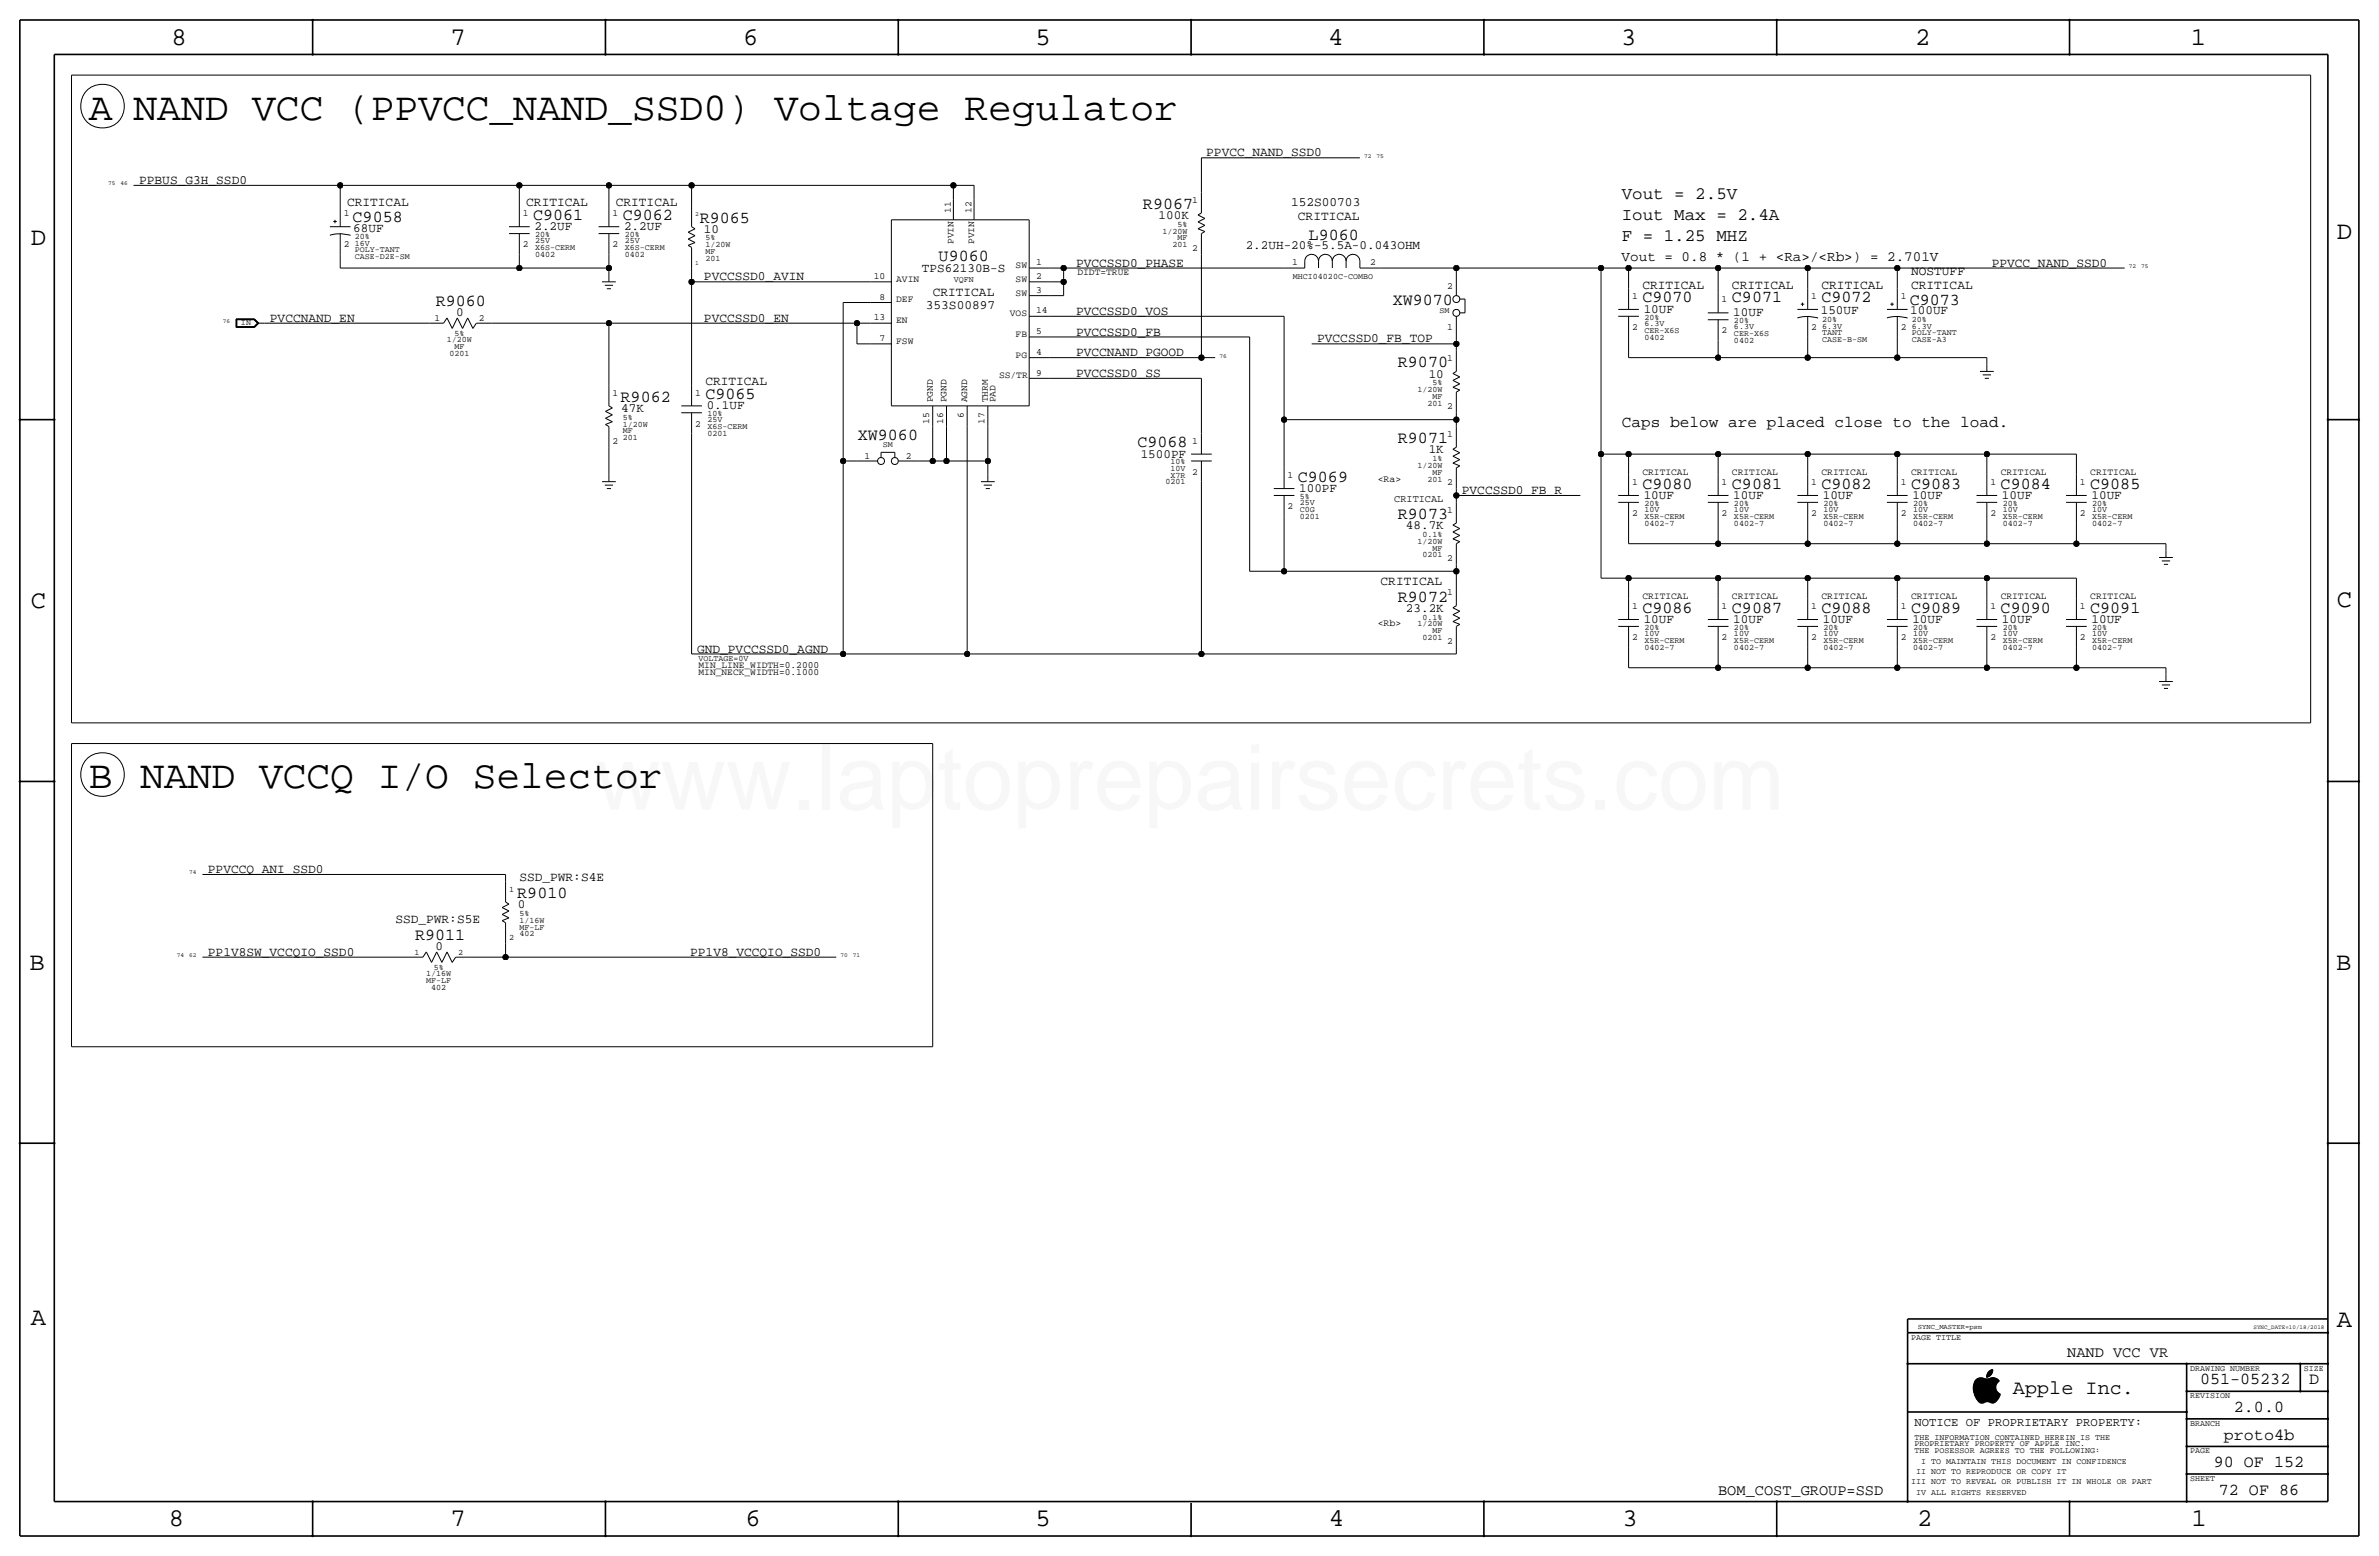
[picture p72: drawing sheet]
<svg xmlns="http://www.w3.org/2000/svg" width="877mm" height="574mm" viewBox="0 0 877 574" stroke-linecap="round" stroke-linejoin="round" font-family="sans-serif">
<defs><g id="words">
<text font-size="33.5" fill="#f00" x="219.3" y="298.4">www.laptoprepairsecrets.com</text>
<g font-size="14.6">
<text x="32.7" y="44.2">A NAND VCC (PPVCC_NAND_SSD0) Voltage Regulator</text>
<text x="32.7" y="290.6">B</text>
<text x="51.8" y="290.6">NAND VCCQ I/O Selector</text>
</g>
<g font-size="9.4">
<text x="63.2" y="16.5">8</text>
<text x="166.1" y="16.5">7</text>
<text x="274" y="16.5">6</text>
<text x="381.7" y="16.5">5</text>
<text x="489.7" y="16.5">4</text>
<text x="597.6" y="16.5">3</text>
<text x="706.1" y="16.5">2</text>
<text x="807.7" y="16.5">1</text>
<text x="861.5" y="88.1">D</text>
<text x="11.4" y="90.4">D</text>
<text x="11.4" y="224.3">C</text>
<text x="861.5" y="223.8">C</text>
<text x="10.9" y="357.6">B</text>
<text x="861.3" y="357.4">B</text>
<text x="11.4" y="488.4">A</text>
<text x="861.5" y="489.2">A</text>
<text x="62.2" y="562.6">8</text>
<text x="166.1" y="562.6">7</text>
<text x="274.8" y="562.6">6</text>
<text x="381.7" y="562.6">5</text>
<text x="489.9" y="562.6">4</text>
<text x="598.1" y="562.6">3</text>
<text x="706.8" y="562.6">2</text>
<text x="807.9" y="562.6">1</text>
</g>
<text font-size="7.4" x="742.1" y="513.9">Apple Inc.</text>
<g font-size="6.5">
<text x="597.9" y="73.4">Vout = 2.5V</text>
<text x="597.9" y="81">Iout Max = 2.4A</text>
<text x="597.9" y="88.7">F = 1.25 MHZ</text>
</g>
<g font-size="6.2">
<text x="421.4" y="77">R9067</text>
<text x="130" y="81.8">C9058</text>
<text x="196.5" y="81">C9061</text>
<text x="229.6" y="81">C9062</text>
<text x="258" y="82">R9065</text>
<text x="482.5" y="88.4">L9060</text>
<text x="346" y="96.3">U9060</text>
<text x="160.6" y="112.8">R9060</text>
<text x="513.4" y="112.5">XW9070</text>
<text x="605.5" y="111.5">C9070</text>
<text x="638.5" y="111.5">C9071</text>
<text x="671.5" y="111.5">C9072</text>
<text x="704" y="112.3">C9073</text>
<text x="515.4" y="135.4">R9070</text>
<text x="228.8" y="148.1">R9062</text>
<text x="260" y="147.1">C9065</text>
<text x="316.3" y="162">XW9060</text>
<text x="419.4" y="164.8">C9068</text>
<text x="515.4" y="163.3">R9071</text>
<text x="478.5" y="177.5">C9069</text>
<text x="605.5" y="180.1">C9080</text>
<text x="638.5" y="180.1">C9081</text>
<text x="671.5" y="180.1">C9082</text>
<text x="704.6" y="180.1">C9083</text>
<text x="737.6" y="180.1">C9084</text>
<text x="770.6" y="180.1">C9085</text>
<text x="515.4" y="191.3">R9073</text>
<text x="515.4" y="221.7">R9072</text>
<text x="605.5" y="225.8">C9086</text>
<text x="638.5" y="225.8">C9087</text>
<text x="671.5" y="225.8">C9088</text>
<text x="704.6" y="225.8">C9089</text>
<text x="737.6" y="225.8">C9090</text>
<text x="770.6" y="225.8">C9091</text>
<text x="190.7" y="331">R9010</text>
<text x="153" y="346.5">R9011</text>
<text x="811.1" y="510.3">051-05232</text>
<text x="851.3" y="510.3">D</text>
<text x="823.6" y="520.4">2.0.0</text>
<text x="819.9" y="530.6">proto4b</text>
<text x="816.2" y="540.8">90 OF 152</text>
<text x="818" y="550.9">72 OF 86</text>
</g>
<text font-size="5.9" x="597.9" y="157.2">Caps below are placed close to the load.</text>
<g font-size="5.6">
<text x="762.1" y="500.1">NAND VCC VR</text>
<text x="633.4" y="550.9">BOM_COST_GROUP=SSD</text>
</g>
<text font-size="5.3" x="597.8" y="96.3">Vout = 0.8 * (1 + &lt;Ra&gt;/&lt;Rb&gt;) = 2.701V</text>
<g font-size="4.7">
<text x="444.7" y="57.6">PPVCC_NAND_SSD0</text>
<text x="51.3" y="67.9">PPBUS_G3H_SSD0</text>
<text x="128" y="75.9">CRITICAL</text>
<text x="194" y="75.9">CRITICAL</text>
<text x="227" y="75.9">CRITICAL</text>
<text x="476" y="75.9">152S00703</text>
<text x="427.2" y="80.8">100K</text>
<text x="478.5" y="81">CRITICAL</text>
<text x="130.2" y="85.4">68UF</text>
<text x="197" y="84.9">2.2UF</text>
<text x="230.1" y="84.9">2.2UF</text>
<text x="259.5" y="85.9">10</text>
<text x="459.3" y="92">2.2UH-20%-5.5A-0.043OHM</text>
<text x="339.9" y="100.1">TPS62130B-S</text>
<text x="396.7" y="98.3">PVCCSSD0_PHASE</text>
<text x="704.6" y="101.3">NOSTUFF</text>
<text x="734.3" y="98.3">PPVCC_NAND_SSD0</text>
<text x="259.5" y="103.4">PVCCSSD0_AVIN</text>
<text x="605.5" y="106.4">CRITICAL</text>
<text x="638.5" y="106.4">CRITICAL</text>
<text x="671.5" y="106.4">CRITICAL</text>
<text x="704.6" y="106.4">CRITICAL</text>
<text x="343.9" y="109">CRITICAL</text>
<text x="99.5" y="118.6">PVCCNAND_EN</text>
<text x="168.2" y="116.3">0</text>
<text x="259.5" y="118.6">PVCCSSD0_EN</text>
<text x="341.3" y="114">353S00897</text>
<text x="396.7" y="116.1">PVCCSSD0_VOS</text>
<text x="606" y="115.3">10UF</text>
<text x="639" y="116.6">10UF</text>
<text x="671.3" y="115.8">150UF</text>
<text x="704.3" y="115.8">100UF</text>
<text x="396.7" y="123.7">PVCCSSD0_FB</text>
<text x="396.7" y="131.3">PVCCNAND_PGOOD</text>
<text x="485.6" y="126.2">PVCCSSD0_FB_TOP</text>
<text x="260.1" y="142">CRITICAL</text>
<text x="396.7" y="138.9">PVCCSSD0_SS</text>
<text x="526.7" y="139.2">10</text>
<text x="229" y="151.9">47K</text>
<text x="260.5" y="150.9">0.1UF</text>
<text x="526.7" y="167.1">1K</text>
<text x="420.5" y="168.7">1500PF</text>
<text x="479" y="181.4">100PF</text>
<text x="539" y="182.1">PVCCSSD0_FB_R</text>
<text x="606" y="183.9">10UF</text>
<text x="639" y="183.9">10UF</text>
<text x="672" y="183.9">10UF</text>
<text x="705" y="183.9">10UF</text>
<text x="738" y="183.9">10UF</text>
<text x="771.1" y="183.9">10UF</text>
<text x="518.3" y="195.1">48.7K</text>
<text x="509" y="215.6">CRITICAL</text>
<text x="518.3" y="225.6">23.2K</text>
<text x="606" y="229.6">10UF</text>
<text x="639" y="229.6">10UF</text>
<text x="672" y="229.6">10UF</text>
<text x="705" y="229.6">10UF</text>
<text x="738" y="229.6">10UF</text>
<text x="771.1" y="229.6">10UF</text>
<text x="257" y="240.5">GND_PVCCSSD0_AGND</text>
<text x="76.7" y="321.8">PPVCCQ_ANI_SSD0</text>
<text x="191.5" y="324.9">SSD_PWR:S4E</text>
<text x="191" y="334.8">0</text>
<text x="145.7" y="340.1">SSD_PWR:S5E</text>
<text x="76.7" y="352.3">PP1V8SW_VCCQIO_SSD0</text>
<text x="160.6" y="350">0</text>
<text x="254.5" y="352.3">PP1V8_VCCQIO_SSD0</text>
</g>
<text font-size="4.5" x="705.8" y="525.5">NOTICE OF PROPRIETARY PROPERTY:</text>
<text font-size="3.8" x="514" y="185.2">CRITICAL</text>
<g font-size="3.6">
<text x="507.9" y="177.5">&lt;Ra&gt;</text>
<text x="507.9" y="230.9">&lt;Rb&gt;</text>
</g>
<g font-size="3.5">
<text x="439.6" y="74.7">1</text>
<text x="126.7" y="79.7">1</text>
<text x="192.7" y="79.7">1</text>
<text x="225.8" y="79.7">1</text>
<text x="350.5" y="78.5" transform="rotate(-90 350.5 78.5)">11</text>
<text x="358.1" y="78.5" transform="rotate(-90 358.1 78.5)">12</text>
<text x="351.5" y="90" transform="rotate(-90 351.5 90)">PVIN</text>
<text x="359.1" y="90" transform="rotate(-90 359.1 90)">PVIN</text>
<text x="126.7" y="91.2">2</text>
<text x="192.7" y="91.2">2</text>
<text x="225.8" y="91.2">2</text>
<text x="439.6" y="92.4">2</text>
<text x="374.4" y="98.8">SW</text>
<text x="382" y="97.8">1</text>
<text x="397.2" y="101.3">DIDT=TRUE</text>
<text x="476.4" y="97.5">1</text>
<text x="505.2" y="97.5">2</text>
<text x="322.1" y="102.9">10</text>
<text x="330.4" y="103.9">AVIN</text>
<text x="374.4" y="103.9">SW</text>
<text x="382" y="107.9">3</text>
<text x="382" y="102.9">2</text>
<text x="533.5" y="106.4">2</text>
<text x="324.2" y="110.5">8</text>
<text x="330.4" y="111.5">DEF</text>
<text x="374.4" y="109">SW</text>
<text x="601.7" y="110.2">1</text>
<text x="634.7" y="111.5">1</text>
<text x="667.7" y="110.2">1</text>
<text x="700.8" y="110.2">1</text>
<text x="160.1" y="118.3">1</text>
<text x="176.5" y="118.3">2</text>
<text x="322.1" y="118.1">13</text>
<text x="330.4" y="119.1">EN</text>
<text x="372.3" y="116.6">VOS</text>
<text x="382" y="115.6">14</text>
<text x="324.2" y="125.7">7</text>
<text x="374.4" y="124.2">FB</text>
<text x="382" y="123.2">5</text>
<text x="533.5" y="121.6">1</text>
<text x="601.7" y="121.6">2</text>
<text x="634.7" y="122.9">2</text>
<text x="667.7" y="121.6">2</text>
<text x="700.8" y="121.6">2</text>
<text x="330.4" y="126.7">FSW</text>
<text x="374.4" y="131.8">PG</text>
<text x="382" y="130.8">4</text>
<text x="533.5" y="133.1">1</text>
<text x="368.3" y="139.4">SS/TR</text>
<text x="382" y="138.4">9</text>
<text x="225.8" y="145.8">1</text>
<text x="256.2" y="145.8">1</text>
<text x="343.9" y="148.3" transform="rotate(-90 343.9 148.3)">PGND</text>
<text x="349" y="148.3" transform="rotate(-90 349 148.3)">PGND</text>
<text x="356.6" y="148.3" transform="rotate(-90 356.6 148.3)">AGND</text>
<text x="364.2" y="148.3" transform="rotate(-90 364.2 148.3)">THRM</text>
<text x="367" y="148.3" transform="rotate(-90 367 148.3)">PAD</text>
<text x="355.3" y="154.2" transform="rotate(-90 355.3 154.2)">6</text>
<text x="533.5" y="150.9">2</text>
<text x="256.2" y="157.2">2</text>
<text x="342.6" y="156.4" transform="rotate(-90 342.6 156.4)">15</text>
<text x="347.7" y="156.4" transform="rotate(-90 347.7 156.4)">16</text>
<text x="362.9" y="156.4" transform="rotate(-90 362.9 156.4)">17</text>
<text x="533.5" y="161">1</text>
<text x="225.8" y="163.6">2</text>
<text x="439.6" y="163.6">1</text>
<text x="318.7" y="169.1">1</text>
<text x="333.9" y="169.1">2</text>
<text x="439.6" y="175">2</text>
<text x="474.7" y="176.3">1</text>
<text x="533.5" y="178.8">2</text>
<text x="601.7" y="178.8">1</text>
<text x="605.5" y="175">CRITICAL</text>
<text x="634.7" y="178.8">1</text>
<text x="638.5" y="175">CRITICAL</text>
<text x="667.7" y="178.8">1</text>
<text x="671.6" y="175">CRITICAL</text>
<text x="700.8" y="178.8">1</text>
<text x="704.6" y="175">CRITICAL</text>
<text x="733.8" y="178.8">1</text>
<text x="737.6" y="175">CRITICAL</text>
<text x="766.8" y="178.8">1</text>
<text x="770.6" y="175">CRITICAL</text>
<text x="474.7" y="187.7">2</text>
<text x="533.5" y="189">1</text>
<text x="601.7" y="190.2">2</text>
<text x="634.7" y="190.2">2</text>
<text x="667.7" y="190.2">2</text>
<text x="700.8" y="190.2">2</text>
<text x="733.8" y="190.2">2</text>
<text x="766.8" y="190.2">2</text>
<text x="533.5" y="206.7">2</text>
<text x="533.5" y="219.4">1</text>
<text x="605.5" y="220.7">CRITICAL</text>
<text x="638.5" y="220.7">CRITICAL</text>
<text x="671.6" y="220.7">CRITICAL</text>
<text x="704.6" y="220.7">CRITICAL</text>
<text x="737.6" y="220.7">CRITICAL</text>
<text x="770.6" y="220.7">CRITICAL</text>
<text x="601.7" y="224.5">1</text>
<text x="634.7" y="224.5">1</text>
<text x="667.7" y="224.5">1</text>
<text x="700.8" y="224.5">1</text>
<text x="733.8" y="224.5">1</text>
<text x="766.8" y="224.5">1</text>
<text x="533.5" y="237.2">2</text>
<text x="601.7" y="236">2</text>
<text x="634.7" y="236">2</text>
<text x="667.7" y="236">2</text>
<text x="700.8" y="236">2</text>
<text x="733.8" y="236">2</text>
<text x="766.8" y="236">2</text>
<text x="257.5" y="248.7">MIN_NECK_WIDTH=0.1000</text>
<text x="257.5" y="246.1">MIN_LINE_WIDTH=0.2000</text>
</g>
<g font-size="3.1">
<text x="434.1" y="83.6">5%</text>
<text x="130.8" y="88.1">20%</text>
<text x="197.3" y="87.4">20%</text>
<text x="197.3" y="89.7">25V</text>
<text x="230.3" y="87.4">20%</text>
<text x="230.3" y="89.7">25V</text>
<text x="260" y="88.6">5%</text>
<text x="428.6" y="86.1">1/20W</text>
<text x="434.1" y="88.6">MF</text>
<text x="130.8" y="90.7">16V</text>
<text x="130.8" y="93">POLY-TANT</text>
<text x="130.8" y="95.5">CASE-D2E-SM</text>
<text x="197.3" y="92.2">X6S-CERM</text>
<text x="197.3" y="94.7">0402</text>
<text x="230.3" y="92.2">X6S-CERM</text>
<text x="230.3" y="94.7">0402</text>
<text x="260" y="91.2">1/20W</text>
<text x="260" y="93.7">MF</text>
<text x="432.3" y="91.2">201</text>
<text x="260" y="96.3">201</text>
<text x="351.6" y="103.9">VQFN</text>
<text x="476.6" y="102.9">MHCI04020C-COMBO</text>
<text x="88.8" y="119.9">IN</text>
<text x="530.7" y="115.3">SM</text>
<text x="606.2" y="117.9">20%</text>
<text x="639.3" y="119.1">20%</text>
<text x="671.8" y="118.6">20%</text>
<text x="704.8" y="118.6">20%</text>
<text x="167.5" y="123.7">5%</text>
<text x="606.2" y="120.1">6.3V</text>
<text x="606.2" y="122.7">CER-X6S</text>
<text x="606.2" y="125.2">0402</text>
<text x="639.3" y="124">CER-X6S</text>
<text x="639.3" y="121.4">6.3V</text>
<text x="671.8" y="121.2">6.3V</text>
<text x="671.8" y="123.4">TANT</text>
<text x="671.8" y="126">CASE-B-SM</text>
<text x="704.8" y="121.2">6.3V</text>
<text x="704.8" y="123.4">POLY-TANT</text>
<text x="704.8" y="126">CASE-A3</text>
<text x="164.7" y="126.2">1/20W</text>
<text x="165.7" y="131.3">0201</text>
<text x="167.5" y="128.8">MF</text>
<text x="639.3" y="126.5">0402</text>
<text x="528.1" y="142">5%</text>
<text x="522.6" y="144.5">1/20W</text>
<text x="526.3" y="149.6">201</text>
<text x="528.1" y="147.1">MF</text>
<text x="229.6" y="154.7">5%</text>
<text x="260.8" y="153.4">10%</text>
<text x="260.8" y="155.7">25V</text>
<text x="229.6" y="157.2">1/20W</text>
<text x="229.6" y="159.8">MF</text>
<text x="260.8" y="158.2">X6S-CERM</text>
<text x="260.8" y="160.8">0201</text>
<text x="229.6" y="162.3">201</text>
<text x="325.5" y="164.8">SM</text>
<text x="431.5" y="171.2">10%</text>
<text x="431.5" y="173.5">10V</text>
<text x="522.6" y="172.5">1/20W</text>
<text x="528.1" y="169.9">1%</text>
<text x="429.7" y="178.6">0201</text>
<text x="431.5" y="176">X7R</text>
<text x="526.3" y="177.5">201</text>
<text x="528.1" y="175">MF</text>
<text x="479.2" y="183.9">5%</text>
<text x="479.2" y="191.3">0201</text>
<text x="479.2" y="188.7">C0G</text>
<text x="479.2" y="186.2">25V</text>
<text x="606.2" y="188.7">10V</text>
<text x="606.2" y="191.3">X5R-CERM</text>
<text x="606.2" y="186.4">20%</text>
<text x="639.3" y="188.7">10V</text>
<text x="639.3" y="191.3">X5R-CERM</text>
<text x="639.3" y="186.4">20%</text>
<text x="672.3" y="188.7">10V</text>
<text x="672.3" y="191.3">X5R-CERM</text>
<text x="672.3" y="186.4">20%</text>
<text x="705.3" y="188.7">10V</text>
<text x="705.3" y="191.3">X5R-CERM</text>
<text x="705.3" y="186.4">20%</text>
<text x="738.3" y="188.7">10V</text>
<text x="738.3" y="191.3">X5R-CERM</text>
<text x="738.3" y="186.4">20%</text>
<text x="771.3" y="188.7">10V</text>
<text x="771.3" y="191.3">X5R-CERM</text>
<text x="771.3" y="186.4">20%</text>
<text x="524.4" y="197.9">0.1%</text>
<text x="606.2" y="193.8">0402-7</text>
<text x="639.3" y="193.8">0402-7</text>
<text x="672.3" y="193.8">0402-7</text>
<text x="705.3" y="193.8">0402-7</text>
<text x="738.3" y="193.8">0402-7</text>
<text x="771.3" y="193.8">0402-7</text>
<text x="522.6" y="200.4">1/20W</text>
<text x="528.1" y="202.9">MF</text>
<text x="524.4" y="205.5">0201</text>
<text x="522.6" y="230.9">1/20W</text>
<text x="524.4" y="228.3">0.1%</text>
<text x="528.1" y="233.4">MF</text>
<text x="606.2" y="232.2">20%</text>
<text x="639.3" y="232.2">20%</text>
<text x="672.3" y="232.2">20%</text>
<text x="705.3" y="232.2">20%</text>
<text x="738.3" y="232.2">20%</text>
<text x="771.3" y="232.2">20%</text>
<text x="524.4" y="236">0201</text>
<text x="606.2" y="239.5">0402-7</text>
<text x="606.2" y="234.4">10V</text>
<text x="606.2" y="237">X5R-CERM</text>
<text x="639.3" y="239.5">0402-7</text>
<text x="639.3" y="234.4">10V</text>
<text x="639.3" y="237">X5R-CERM</text>
<text x="672.3" y="239.5">0402-7</text>
<text x="672.3" y="234.4">10V</text>
<text x="672.3" y="237">X5R-CERM</text>
<text x="705.3" y="239.5">0402-7</text>
<text x="705.3" y="234.4">10V</text>
<text x="705.3" y="237">X5R-CERM</text>
<text x="738.3" y="239.5">0402-7</text>
<text x="738.3" y="234.4">10V</text>
<text x="738.3" y="237">X5R-CERM</text>
<text x="771.3" y="239.5">0402-7</text>
<text x="771.3" y="234.4">10V</text>
<text x="771.3" y="237">X5R-CERM</text>
<text x="257.5" y="243.6">VOLTAGE=0V</text>
<text x="187.7" y="328.7">1</text>
<text x="191.5" y="337.6">5%</text>
<text x="191.5" y="340.1">1/16W</text>
<text x="187.7" y="346.5">2</text>
<text x="191.5" y="345.2">402</text>
<text x="191.5" y="342.6">MF-LF</text>
<text x="152.8" y="352">1</text>
<text x="168.9" y="352">2</text>
<text x="157.1" y="359.9">1/16W</text>
<text x="159.9" y="357.4">5%</text>
<text x="157.1" y="362.5">MF-LF</text>
<text x="159" y="365">402</text>
<text x="704.5" y="493.8">PAGE TITLE</text>
<text x="807.4" y="505.2">DRAWING NUMBER</text>
<text x="849.3" y="505.2">SIZE</text>
<text x="807.4" y="515.4">REVISION</text>
<text x="807.4" y="525.5">BRANCH</text>
<text x="705.8" y="533.1">PROPRIETARY PROPERTY OF APPLE INC.</text>
<text x="705.8" y="530.6">THE INFORMATION CONTAINED HEREIN IS THE</text>
<text x="705.8" y="535.7">THE POSESSOR AGREES TO THE FOLLOWING:</text>
<text x="708.2" y="539.5">I TO MAINTAIN THIS DOCUMENT IN CONFIDENCE</text>
<text x="807.4" y="535.7">PAGE</text>
<text x="706.4" y="543.3">II NOT TO REPRODUCE OR COPY IT</text>
<text x="807.4" y="545.8">SHEET</text>
<text x="704.5" y="547.1">III NOT TO REVEAL OR PUBLISH IT IN WHOLE OR PART</text>
<text x="706.4" y="550.9">IV ALL RIGHTS RESERVED</text>
</g>
<text font-size="2.6" x="707.1" y="490">SYNC_MASTER=psm</text>
<g font-size="2.3">
<text x="502.9" y="58.2">72</text>
<text x="507.4" y="58.2">75</text>
<text x="39.8" y="68.3">75</text>
<text x="44.4" y="68.3">46</text>
<text x="256.2" y="79.8">2</text>
<text x="256.2" y="97.5">1</text>
<text x="784.8" y="98.8">72</text>
<text x="789.4" y="98.8">75</text>
<text x="82.2" y="119.1">76</text>
<text x="449.5" y="131.8">76</text>
<text x="69.8" y="322.3">74</text>
<text x="65.2" y="352.8">74</text>
<text x="69.8" y="352.8">62</text>
<text x="309.8" y="352.8">70</text>
<text x="314.4" y="352.8">71</text>
</g>
<text font-size="2.2" x="830.8" y="490">SYNC_DATE=10/18/2018</text>
</g></defs>
<g fill="none" stroke="#000" stroke-width=".37">
<path d="M26.4 27.7v238.7zM26.4 27.7h825.5zM851.9 27.7v238.7zM442.9 58.2h58.4zM442.9 58.2v12.7zM49.2 68.3h76.2zM125.4 68.3h66.1zM125.4 68.3v7.6zM125.4 75.9v7.7zM191.5 68.3h33zM191.5 68.3v7.6zM191.5 75.9v7.7z"/>
<path d="M224.5 68.3v7.6zM224.5 75.9v7.7zM224.5 68.3h30.5zM255 68.3h96.5zM255 68.3v7.6zM255 75.9v7.7zM351.5 68.3v5.1zM351.5 73.4v7.6zM351.5 68.3h7.6zM359.1 68.3v5.1zM359.1 73.4v7.6zM441.7 79.2l2.5 1.3z"/>
<path d="M441.7 79.2l1.2-.7zM442.9 70.9v7.6zM121.6 83.6h7.6zM121.6 86.7a12.9 12.9 0 0 1 7.6 .1M122.9 81.6h1.3zM123.5 81v1.3zM125.4 93.7v5.1zM125.4 86.1v7.6zM125.4 98.8h66.1zM187.7 83.6h7.6zM187.7 86.1h7.6zM191.5 98.8h33z"/>
<path d="M191.5 93.7v5.1zM191.5 86.1v7.6zM220.7 86.1h7.6zM220.7 83.6h7.6zM224.5 98.8v2.5zM224.5 93.7v5.1zM224.5 86.1v7.6zM253.7 90.4l1.3 .8zM253.7 88.1l2.5 1.3zM253.7 85.6l2.5 1.3zM253.7 90.4l2.5-1zM253.7 88.1l2.5-1.2z"/>
<path d="M253.7 85.6l2.5-1.3zM255 98.8v5.1zM255 91.2v7.6zM255 83.6l1.2 .7zM328.6 81v68.6zM328.6 81h50.8zM379.4 98.8h7.6zM379.4 81v68.6zM387 98.8h5.1zM392.1 98.8v5.1zM392.1 98.8h81.3zM441.7 84.3l2.5 1z"/>
<path d="M441.7 81.8l2.5 1.3zM441.7 84.3l2.5-1.2zM441.7 81.8l2.5-1.3zM442.9 86.1l1.3-.8zM442.9 93.7v38.1zM442.9 86.1v7.6zM473.4 98.8h7.6zM481 96.3a2.54 2.54 0 0 1 2.6-2.6 2.54 2.54 0 0 1 2.5 2.6 2.54 2.54 0 0 1 2.5-2.6 2.54 2.54 0 0 1 2.6 2.6 2.54 2.54 0 0 1 2.5-2.6 2.54 2.54 0 0 1 2.6 2.6 2.54 2.54 0 0 1 2.5-2.6 2.54 2.54 0 0 1 2.5 2.6M481 96.3v2.5zM486.1 96.3v2.5zM491.2 96.3v2.5zM496.3 96.3v2.5z"/>
<path d="M501.3 98.8h7.7zM501.3 96.3v2.5zM509 98.8h27.9zM536.9 98.8h53.3zM536.9 98.8v2.5zM590.2 98.8h10.2zM590.2 98.8v68.6zM600.4 98.8v7.6zM600.4 98.8h33zM633.4 98.8h33zM633.4 98.8v8.9zM666.4 98.8h33.1z"/>
<path d="M666.4 98.8v7.6zM699.5 98.8h83.8zM699.5 98.8v7.6zM87 117.6h6.8zM87 117.6v3.1zM87.1 117.7h6.7zM87.1 117.7v2.9zM87.2 117.8h6.5zM87.2 117.8v2.7zM87.3 117.9v2.5zM87.3 117.9h6.4zM93.7 117.9l1.2 1.2z"/>
<path d="M93.7 117.8l1.4 1.3zM93.8 117.7l1.4 1.4zM93.8 117.6l1.6 1.5zM94.9 119.1h2.6zM97.5 119.1h60.9zM158.4 119.1h5.1zM164.8 117.2l1.9 3.9zM164.8 117.2l-1.3 1.9zM168.6 117.2l-1.9 3.9zM168.6 117.2l1.9 3.9zM172.4 117.2l-1.9 3.9zM172.4 117.2l1.9 3.9z"/>
<path d="M175.6 119.1l-1.3 2zM175.6 119.1h5.7zM181.3 119.1h43.2zM221.9 103.9h5.1zM223 105.2h3zM223.7 106.4h1.5zM224.5 119.1h91.4zM224.5 119.1v22.9zM224.5 101.3v2.6zM255 103.9h66zM255 103.9v38.1zM310.8 111.5h10.2z"/>
<path d="M310.8 111.5v58.4zM315.9 119.1h5.1zM315.9 119.1v7.6zM321 119.1h7.6zM321 111.5h7.6zM321 103.9h7.6zM379.4 109h7.6zM379.4 103.9h7.6zM379.4 116.6h7.6zM387 116.6h86.4zM387 103.9h5.1zM387 109h5.1z"/>
<path d="M392.1 103.9v5.1zM473.4 116.6v38.1zM536.9 116.6v7.6zM536.9 101.3v7.7zM538.2 115.3h1.9zM538.2 110.2h1.9zM540.1 110.2v5.1zM596.6 116.6h7.6zM596.6 114h7.6zM600.4 106.4v7.6zM600.4 116.6v7.6zM629.6 117.9h7.6z"/>
<path d="M629.6 115.3h7.6zM633.4 107.7v7.6zM633.4 117.9v7.6zM662.6 114h7.7zM662.6 117.2a12.9 12.9 0 0 1 7.7 0M663.9 112.1h1.3zM664.5 111.5v1.3zM666.4 116.6v7.6zM666.4 106.4v7.6zM695.7 114h7.6zM695.7 117.2a12.9 12.9 0 0 1 7.6 0M696.9 112.1h1.3z"/>
<path d="M697.5 111.5v1.3zM699.5 116.6v7.6zM699.5 106.4v7.6zM87 120.7h6.8zM87.1 120.6h6.7zM87.2 120.5h6.5zM87.3 120.4h6.4zM93.7 120.4l1.2-1.3zM93.7 120.5l1.4-1.4zM93.8 120.6l1.5-1.5zM93.8 120.7l1.6-1.6zM315.9 126.7h5.1z"/>
<path d="M321 126.7h7.6zM379.4 139.4h7.6zM379.4 131.8h7.6zM379.4 124.2h7.6zM387 124.2h73.7zM387 139.4h55.9zM387 131.8h55.9zM442.9 131.8h5.1zM442.9 139.4v20.4zM460.7 124.2v86.4zM483.6 126.7h53.3zM535.6 137.7l1.3-.8z"/>
<path d="M535.6 137.7l2.6 1.2zM536.9 124.2v2.5zM536.9 126.7v2.6zM536.9 129.3v7.6zM600.4 124.2v7.6zM600.4 131.8h33zM633.4 131.8h33zM633.4 125.5v6.3zM666.4 131.8h33.1zM666.4 124.2v7.6zM699.5 124.2v7.6zM699.5 131.8h33z"/>
<path d="M729.9 136.9h5.1zM731 138.2h3zM731.7 139.4h1.5zM732.5 131.8v2.6zM732.5 134.4v2.5zM223.2 156.5l2.6-1.1zM223.2 154.2l2.6-1.3zM223.2 151.6l2.6-1.2zM223.2 156.5l1.3 .7zM223.2 154.2l2.6 1.2zM223.2 151.6l2.6 1.3zM224.5 157.2v7.6z"/>
<path d="M224.5 142v7.6zM224.5 149.6l1.3 .8zM251.2 149.6h7.6zM251.2 152.1h7.6zM255 159.8v81.2zM255 142v7.6zM255 152.1v7.7zM328.6 149.6h50.8zM343.9 157.2v12.7zM343.9 149.6v7.6zM348.9 157.2v12.7zM348.9 149.6v7.6z"/>
<path d="M356.6 157.2v83.8zM356.6 149.6v7.6zM364.2 157.2v12.7zM364.2 149.6v7.6zM442.9 159.8v7.6zM473.4 154.7v17.8zM473.4 154.7h63.5zM535.6 142.7l2.6 1.1zM535.6 140.2l2.6 1.3zM535.6 142.7l2.6-1.2zM535.6 140.2l2.6-1.3zM536.9 152.1v2.6z"/>
<path d="M536.9 154.7v2.5zM536.9 157.2v7.6zM536.9 144.5v7.6zM536.9 144.5l1.3-.7zM221.9 177.5h5.1zM223 178.8h3zM224.5 164.8v10.2zM224.5 175v2.5zM310.8 169.9v71.1zM310.8 169.9h5.1zM315.9 169.9h7.6zM324.8 166.7h5.1z"/>
<path d="M324.8 166.7v2zM329.9 166.7v2zM331.2 169.9h7.6zM338.8 169.9h5.1zM343.9 169.9h5zM348.9 169.9h15.3zM361.6 177.5h5.1zM362.7 178.8h3zM364.2 169.9v5.1zM364.2 175v2.5zM439.1 167.4h7.6zM439.1 169.9h7.6z"/>
<path d="M442.9 177.5v63.5zM442.9 169.9v7.6zM473.4 172.5v7.6zM535.6 165.6l1.3-.8zM535.6 170.7l2.6 1zM535.6 168.1l2.6 1.3zM535.6 165.6l2.6 1.3zM535.6 170.7l2.6-1.3zM535.6 168.1l2.6-1.2zM536.9 172.5v7.6zM536.9 172.5l1.3-.8zM590.2 167.4h10.2z"/>
<path d="M590.2 167.4v45.7zM600.4 167.4h33zM600.4 167.4v7.6zM600.4 175v7.6zM633.4 167.4h33zM633.4 167.4v7.6zM633.4 175v7.6zM666.4 167.4h33.1zM666.4 167.4v7.6zM666.4 175v7.6zM699.5 167.4h33zM699.5 167.4v7.6z"/>
<path d="M699.5 175v7.6zM732.5 167.4h33zM732.5 167.4v7.6zM732.5 175v7.6zM765.5 167.4v7.6zM765.5 175v7.6zM223.7 180.1h1.5zM363.4 180.1h1.5zM469.6 182.6h7.6zM469.6 180.1h7.6zM473.4 190.2v20.4zM473.4 182.6v7.6z"/>
<path d="M535.6 193.5l1.3-.7zM535.6 198.6l2.6 1zM535.6 196.1l2.6 1.3zM535.6 193.5l2.6 1.3zM535.6 198.6l2.6-1.2zM535.6 196.1l2.6-1.3zM536.9 180.1v2.5zM536.9 182.6h45.7zM536.9 182.6v2.6zM536.9 185.2v7.6zM596.6 185.2h7.6zM596.6 182.6h7.6z"/>
<path d="M600.4 192.8v7.6zM600.4 185.2v7.6zM629.6 185.2h7.6zM629.6 182.6h7.6zM633.4 192.8v7.6zM633.4 185.2v7.6zM662.6 185.2h7.7zM662.6 182.6h7.7zM666.4 192.8v7.6zM666.4 185.2v7.6zM695.7 182.6h7.6zM695.7 185.2h7.6z"/>
<path d="M699.5 192.8v7.6zM699.5 185.2v7.6zM728.7 185.2h7.6zM728.7 182.6h7.6zM732.5 192.8v7.6zM732.5 185.2v7.6zM761.7 182.6h7.6zM761.7 185.2h7.6zM765.5 192.8v7.6zM765.5 185.2v7.6zM460.7 210.6h12.7zM473.4 210.6h63.5z"/>
<path d="M536.9 208v2.6zM536.9 210.6v5zM536.9 215.6v7.7zM536.9 200.4v7.6zM536.9 200.4l1.3-.8zM590.2 213.1h10.2zM600.4 213.1h33zM600.4 213.1v7.6zM600.4 200.4h33zM633.4 213.1h33zM633.4 213.1v7.6zM633.4 200.4h33z"/>
<path d="M666.4 200.4h33.1zM666.4 213.1h33.1zM666.4 213.1v7.6zM699.5 213.1h33zM699.5 213.1v7.6zM699.5 200.4h33zM732.5 200.4h33zM732.5 213.1h33zM732.5 213.1v7.6zM765.5 213.1v7.6zM765.5 200.4h33zM796 205.5h5.1z"/>
<path d="M797 206.8h3.1zM797.8 208h1.5zM798.5 200.4v2.5zM798.5 202.9v2.6zM535.6 224l1.3-.7zM535.6 229.1l2.6 1zM535.6 226.6l2.6 1.2zM535.6 224l2.6 1.3zM535.6 229.1l2.6-1.3zM535.6 226.6l2.6-1.3zM536.9 238.5v2.5zM536.9 230.9v7.6z"/>
<path d="M536.9 230.9l1.3-.8zM596.6 230.9h7.6zM596.6 228.3h7.6zM600.4 238.5v7.6zM600.4 220.7v7.6zM600.4 230.9v7.6zM629.6 230.9h7.6zM629.6 228.3h7.6zM633.4 238.5v7.6zM633.4 220.7v7.6zM633.4 230.9v7.6zM662.6 230.9h7.7z"/>
<path d="M662.6 228.3h7.7zM666.4 238.5v7.6zM666.4 220.7v7.6zM666.4 230.9v7.6zM695.7 228.3h7.6zM695.7 230.9h7.6zM699.5 238.5v7.6zM699.5 220.7v7.6zM699.5 230.9v7.6zM728.7 230.9h7.6zM728.7 228.3h7.6zM732.5 238.5v7.6z"/>
<path d="M732.5 220.7v7.6zM732.5 230.9v7.6zM761.7 228.3h7.6zM761.7 230.9h7.6zM765.5 238.5v7.6zM765.5 220.7v7.6zM765.5 230.9v7.6zM255 241h55.8zM310.8 241h45.8zM356.6 241h86.3zM442.9 241h94zM600.4 246.1h33z"/>
<path d="M633.4 246.1h33zM666.4 246.1h33.1zM699.5 246.1h33zM732.5 246.1h33zM765.5 246.1h33zM796 251.2h5.1zM797 252.5h3.1zM797.8 253.7h1.5zM798.5 246.1v2.6zM798.5 248.7v2.5zM26.4 266.4h825.5zM26.4 274.1h317.5z"/>
<path d="M26.4 274.1v111.7zM343.9 274.1v111.7zM74.6 322.3h111.8zM185.1 339.3l2.6-1zM185.1 337.1l2.6-1.3zM185.1 334.5l2.6-1.3zM185.1 339.3l1.3 .8zM185.1 337.1l2.6 1.2zM185.1 334.5l2.6 1.3zM186.4 322.3v2.6zM186.4 324.9v7.6zM186.4 332.5l1.3 .7z"/>
<path d="M74.6 352.8h76.2zM150.8 352.8h5.1zM157.2 350.9l-1.3 1.9zM157.2 350.9l1.9 3.8zM161 350.9l-1.9 3.8zM161 350.9l1.9 3.8zM164.8 350.9l1.9 3.8zM164.8 350.9l-1.9 3.8zM168 352.8l-1.3 1.9zM168 352.8h5.7zM173.7 352.8h12.7zM186.4 352.8h121.9z"/>
<path d="M186.4 347.7v5.1zM186.4 340.1v7.6zM26.4 385.8h317.5zM727.5 511.7h8.3zM727.5 511.8h8.3zM727.5 511.6h8.3zM727.5 511.9h8.3zM727.5 511.1h8.3zM727.5 512.2h8.4zM727.5 512.4h8.5zM727.5 511.2h8.2zM727.5 511.3h8.2z"/>
<path d="M727.5 511.5h8.2zM727.5 511.4h8.2zM727.5 512h8.3zM727.5 512.1h8.3zM727.5 512.3h8.4zM727.6 512.7h8.5zM727.6 512.5h8.4zM727.6 512.8h8.6zM727.6 510.8h8.2zM727.6 511h8.2zM727.6 510.9h8.2zM727.6 510.7h8.2z"/>
<path d="M727.6 512.6h8.4zM727.6 513.1h8.8zM727.6 512.9h8.6zM727.6 510.6h8.3zM727.6 510.5h8.3zM727.6 513h8.7zM727.7 513.2h8.8zM727.7 510.2h8.3zM727.7 510.4h8.2zM727.7 510.3h8.3zM727.7 513.3h8.9zM727.7 513.4h9.1z"/>
<path d="M727.7 510.1h8.3zM727.8 510h8.3zM727.8 513.6h9.2zM727.8 513.5h9.1zM727.8 509.9h8.4zM727.8 513.8h9.6zM727.8 513.7h9.4zM727.8 509.8h8.5zM727.9 509.6h8.5zM727.9 513.9h9.5zM727.9 509.7h8.4zM727.9 514h9.5z"/>
<path d="M727.9 514.1h9.5zM728 509.5h8.5zM728 514.2h9.4zM728 509.4h8.6zM728 509.3h8.7zM728 514.4h9.3zM728.1 514.5h9.2zM728.1 509.2h8.8zM728.1 509.1h8.9zM728.1 514.6h9.1zM728.2 509h8.8zM728.2 514.7h9z"/>
<path d="M728.2 514.8h9zM728.3 514.9h8.8zM728.3 508.9h8.7zM728.3 508.8h8.6zM728.3 515.1h8.7zM728.3 515h8.8zM728.4 515.2h8.6zM728.4 508.7h8.4zM728.5 515.3h8.4zM728.5 515.4h8.4zM728.5 508.6h8.2zM728.6 515.5h8.2z"/>
<path d="M728.6 508.5h8zM728.7 515.6h8zM728.7 515.7h7.9zM728.7 508.4h7.7zM728.8 515.8h7.8zM728.9 515.9h7.6zM728.9 508.3h3.1zM728.9 516h7.5zM729 516.1h7.3zM729 508.2h2.6zM729.1 516.2h7.1zM729.2 516.3h6.9z"/>
<path d="M729.2 508.1l1.8-.2a3.7 3.7 0 0 0 3.3-.1 2.44 2.44 0 0 1 2.7 1.3 2.72 2.72 0 0 0 .5 4.8 3.5 3.5 0 0 1-3.1 3.2l-1.6-.4-1.1 .2M729.2 508.1a4.7 4.7 0 0 0-1.2 6.3l1.8 2.6 .8 .2 1-.3M729.3 508.1h2.1zM729.3 516.4h6.7zM729.4 516.5h6.5zM729.5 516.6h6.3zM729.6 516.7h2.5zM729.6 507.9h1.4zM729.7 516.8h2.1zM729.8 516.9h1.9zM729.9 517h1.6zM730.2 517.1h1z"/>
<path d="M732.4 507.4h.8zM732.4 507.6h.4zM732.4 507.5h.6zM732.4 507.1h1.3zM732.4 507h1.4zM732.4 507.2h1.2zM732.4 507.3h1zM732.5 506.9h1.4zM732.5 506.8h1.5zM732.5 506.7h1.6zM732.5 506.6h1.7zM732.6 506.5h1.7z"/>
<path d="M732.6 506.4h1.7zM732.7 506.3h1.7zM732.7 506.2h1.7zM732.8 506.1h1.7zM732.8 506h1.7zM732.9 505.9h1.6zM733 505.8h1.6zM733.1 505.7h1.5zM733.1 508.3h3.1zM733.2 505.6h1.4zM733.2 516.7h2.5zM733.3 505.5h1.4z"/>
<path d="M733.4 505.4h1.3zM733.4 508.2h2.6zM733.6 516.8h2zM733.6 505.3h1.1zM733.7 508.1h2.1zM733.7 505.2h1zM733.8 516.9h1.7zM733.9 505.1h.8zM733.9 507.9h1.6zM734 517h1.3zM734.1 505h.6zM734.3 517.1h.7z"/>
<path d="M734.3 507.8h.8zM734.3 504.9h.4zM734.7 504.7a2.81 2.81 0 0 0-2.3 3 2.71 2.71 0 0 0 2.3-2.9"/>
<circle cx="37.8" cy="39.2" r="8.1"/>
<circle cx="536.9" cy="115.3" r="1.28"/>
<circle cx="536.9" cy="110.2" r="1.28"/>
<circle cx="324.8" cy="169.9" r="1.28"/>
<circle cx="329.9" cy="169.9" r="1.28"/>
<circle cx="37.8" cy="285.6" r="8.1"/>
</g>
<g fill="none" stroke="#000" stroke-width=".6" stroke-linecap="butt">
<path d="M7.3 7.4v558.8zM7.3 7.4h862.3zM115.3 7.4v12.7zM223.2 7.4v12.7zM331.2 7.4v12.7zM439.1 7.4v12.7zM547.1 7.4v12.7zM655 7.4v12.7zM763 7.4v12.7zM869.6 7.4v558.8zM20 20.1v533.4zM20 20.1h838.2z"/>
<path d="M858.2 20.1v533.4zM7.3 154.7h12.7zM858.2 154.7h11.4zM7.3 288h12.7zM858.2 288h11.4zM7.3 421.4h12.7zM858.2 421.4h11.4zM703.3 491.2h154.9zM703.3 486.2h154.9zM703.3 486.2v5zM703.3 491.2v62.3zM703.3 502.7h154.9z"/>
<path d="M806.1 502.7v50.8zM806.1 512.8h52.1zM848.1 502.7v10.1zM703.3 520.4h102.8zM806.1 533.1h52.1zM806.1 523h52.1zM20 553.5h838.2zM115.3 553.5v12.7zM223.2 553.5v12.7zM331.2 553.5v12.7zM439.1 554v12.2zM547.1 553.5v12.7z"/>
<path d="M655 553.5v12.7zM763 553.5v12.7zM806.1 543.3h52.1zM7.3 566.2h862.3z"/>
</g>
<g fill="#000" stroke="#000" stroke-width=".37">
<path d="M115.1 7.2h.4v.3h-.4zM115.1 19.9h.4v.3h-.4zM223 7.2h.4v.3h-.4zM223 19.9h.4v.3h-.4zM331 19.9h.4v.3h-.4zM331 7.2h.4v.3h-.4zM438.9 7.2h.4v.3h-.4zM438.9 19.9h.4v.3h-.4zM546.9 7.2h.4v.3h-.4zM546.9 19.9h.4v.3h-.4zM654.8 19.9h.4v.3h-.4zM654.8 7.2h.4v.3h-.4z"/>
<path d="M762.8 19.9h.4v.3h-.4zM762.8 7.2h.4v.3h-.4zM7.1 154.5h.4v.4h-.4zM19.8 154.5h.4v.4h-.4zM858 154.5h.4v.4h-.4zM869.5 154.5h.3v.4h-.3zM7.1 287.9h.4v.3h-.4zM19.8 287.9h.4v.3h-.4zM858 287.9h.4v.3h-.4zM869.5 287.9h.3v.3h-.3zM7.1 421.2h.4v.4h-.4zM19.8 421.2h.4v.4h-.4z"/>
<path d="M858 421.2h.4v.4h-.4zM869.5 421.2h.3v.4h-.3zM858 491.1h.4v.3h-.4zM703.1 502.5h.4v.3h-.4zM806 502.5h.3v.3h-.3zM806 512.7h.3v.3h-.3zM847.9 512.7h.3v.3h-.3zM847.9 502.5h.3v.3h-.3zM858 502.5h.4v.3h-.4zM858 512.7h.4v.3h-.4zM806 520.3h.3v.3h-.3zM806 522.8h.3v.4h-.3z"/>
<path d="M806 533h.3v.3h-.3zM858 522.8h.4v.4h-.4zM858 533h.4v.3h-.4zM115.1 553.3h.4v.3h-.4zM223 553.3h.4v.3h-.4zM331 553.3h.4v.3h-.4zM546.9 553.3h.4v.3h-.4zM654.8 553.3h.4v.3h-.4zM703.1 553.3h.4v.3h-.4zM762.8 553.3h.4v.3h-.4zM806 543.1h.3v.4h-.3zM806 553.3h.3v.3h-.3z"/>
<path d="M858 543.1h.4v.4h-.4zM115.1 566h.4v.3h-.4zM223 566h.4v.3h-.4zM331 566h.4v.3h-.4zM438.9 566h.4v.3h-.4zM546.9 566h.4v.3h-.4zM654.8 566h.4v.3h-.4z"/>
<circle cx="125.4" cy="68.3" r="1.02"/>
<circle cx="191.5" cy="68.3" r="1.02"/>
<circle cx="224.5" cy="68.3" r="1.02"/>
<circle cx="255" cy="68.3" r="1.02"/>
<circle cx="351.5" cy="68.3" r="1.02"/>
<circle cx="191.5" cy="98.8" r="1.02"/>
<circle cx="224.5" cy="98.8" r="1.02"/>
<circle cx="392.1" cy="98.8" r="1.02"/>
<circle cx="536.9" cy="98.8" r="1.02"/>
<circle cx="590.2" cy="98.8" r="1.02"/>
<circle cx="600.4" cy="98.8" r="1.02"/>
<circle cx="633.4" cy="98.8" r="1.02"/>
<circle cx="666.4" cy="98.8" r="1.02"/>
<circle cx="699.5" cy="98.8" r="1.02"/>
<circle cx="224.5" cy="119.1" r="1.02"/>
<circle cx="255" cy="103.9" r="1.02"/>
<circle cx="315.9" cy="119.1" r="1.02"/>
<circle cx="392.1" cy="103.9" r="1.02"/>
<circle cx="442.9" cy="131.8" r="1.02"/>
<circle cx="536.9" cy="126.7" r="1.02"/>
<circle cx="633.4" cy="131.8" r="1.02"/>
<circle cx="666.4" cy="131.8" r="1.02"/>
<circle cx="699.5" cy="131.8" r="1.02"/>
<circle cx="473.4" cy="154.7" r="1.02"/>
<circle cx="536.9" cy="154.7" r="1.02"/>
<circle cx="310.8" cy="169.9" r="1.02"/>
<circle cx="343.9" cy="169.9" r="1.02"/>
<circle cx="348.9" cy="169.9" r="1.02"/>
<circle cx="364.2" cy="169.9" r="1.02"/>
<circle cx="590.2" cy="167.4" r="1.02"/>
<circle cx="600.4" cy="167.4" r="1.02"/>
<circle cx="633.4" cy="167.4" r="1.02"/>
<circle cx="666.4" cy="167.4" r="1.02"/>
<circle cx="699.5" cy="167.4" r="1.02"/>
<circle cx="732.5" cy="167.4" r="1.02"/>
<circle cx="536.9" cy="182.6" r="1.02"/>
<circle cx="473.4" cy="210.6" r="1.02"/>
<circle cx="536.9" cy="210.6" r="1.02"/>
<circle cx="600.4" cy="213.1" r="1.02"/>
<circle cx="633.4" cy="200.4" r="1.02"/>
<circle cx="633.4" cy="213.1" r="1.02"/>
<circle cx="666.4" cy="200.4" r="1.02"/>
<circle cx="666.4" cy="213.1" r="1.02"/>
<circle cx="699.5" cy="213.1" r="1.02"/>
<circle cx="699.5" cy="200.4" r="1.02"/>
<circle cx="732.5" cy="200.4" r="1.02"/>
<circle cx="732.5" cy="213.1" r="1.02"/>
<circle cx="765.5" cy="200.4" r="1.02"/>
<circle cx="310.8" cy="241" r="1.02"/>
<circle cx="356.6" cy="241" r="1.02"/>
<circle cx="442.9" cy="241" r="1.02"/>
<circle cx="633.4" cy="246.1" r="1.02"/>
<circle cx="666.4" cy="246.1" r="1.02"/>
<circle cx="699.5" cy="246.1" r="1.02"/>
<circle cx="732.5" cy="246.1" r="1.02"/>
<circle cx="765.5" cy="246.1" r="1.02"/>
<circle cx="186.4" cy="352.8" r="1.02"/>
</g>
<use href="#words"/>
</svg>
